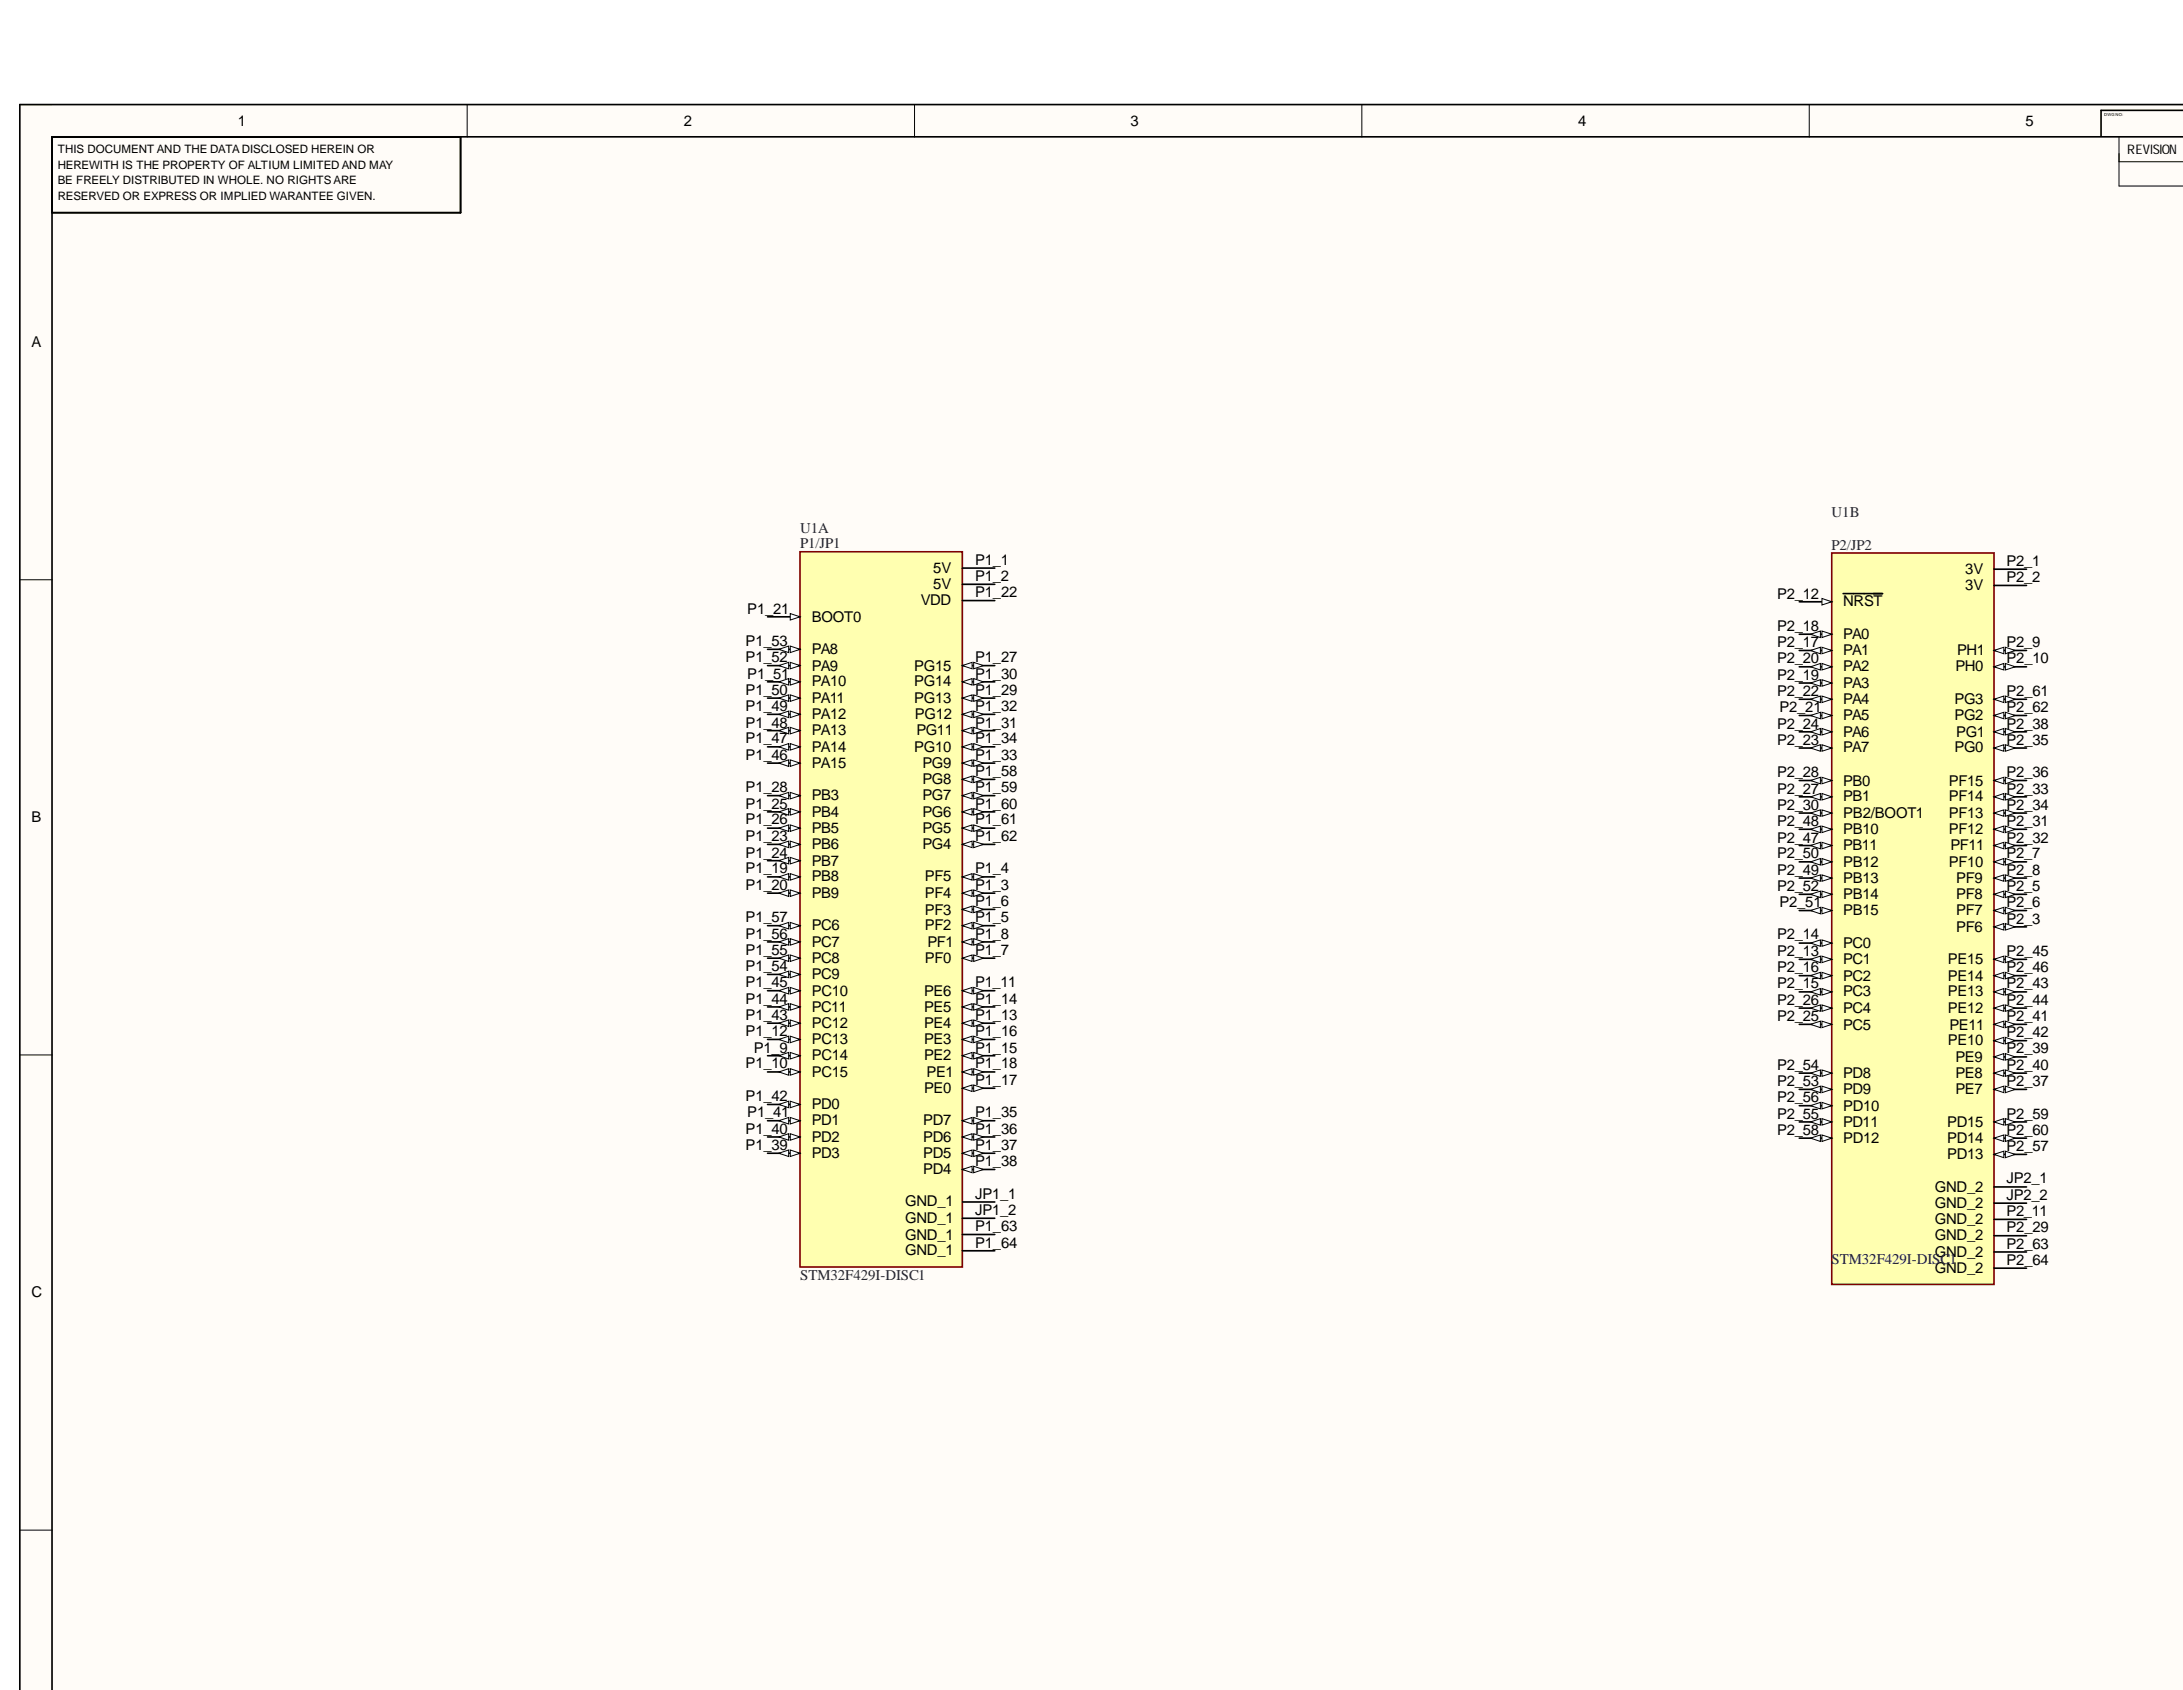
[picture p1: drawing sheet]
<svg xmlns="http://www.w3.org/2000/svg" width="223mm" height="173mm" viewBox="0 0 223 173" stroke-linecap="round" stroke-linejoin="round" font-family="sans-serif">
<defs><g id="words">
<g font-size="1.5">
<text x="24.3" y="12.9">1</text>
<text x="69.9" y="12.9">2</text>
<text x="115.6" y="12.9">3</text>
<text x="161.4" y="12.9">4</text>
<text x="207.2" y="12.9">5</text>
<text x="3.2" y="35.5">A</text>
<text x="95.5" y="58.6">5V</text>
<text x="99.8" y="57.8">P1_1</text>
<text x="99.8" y="59.5">P1_2</text>
<text x="201" y="58.7">3V</text>
<text x="205.3" y="57.9">P2_1</text>
<text x="205.3" y="59.5">P2_2</text>
<text x="76.4" y="62.8">P1_21</text>
<text x="83" y="63.6">BOOT0</text>
<text x="94.2" y="61.9">VDD</text>
<text x="95.5" y="60.2">5V</text>
<text x="99.8" y="61.1">P1_22</text>
<text x="181.8" y="61.2">P2_12</text>
<text x="181.8" y="64.5">P2_18</text>
<text x="188.5" y="62">NRST</text>
<text x="188.5" y="65.4">PA0</text>
<text x="201" y="60.4">3V</text>
<text x="76.3" y="66.1">P1_53</text>
<text x="76.3" y="67.7">P1_52</text>
<text x="76.3" y="71">P1_50</text>
<text x="76.4" y="69.4">P1_51</text>
<text x="83" y="66.9">PA8</text>
<text x="83" y="68.6">PA9</text>
<text x="83" y="70.2">PA10</text>
<text x="83" y="71.9">PA11</text>
<text x="93.5" y="68.6">PG15</text>
<text x="93.5" y="70.2">PG14</text>
<text x="93.5" y="71.9">PG13</text>
<text x="99.8" y="67.7">P1_27</text>
<text x="99.8" y="69.4">P1_30</text>
<text x="99.8" y="71">P1_29</text>
<text x="181.8" y="66.2">P2_17</text>
<text x="181.8" y="67.8">P2_20</text>
<text x="181.8" y="69.5">P2_19</text>
<text x="181.8" y="71.2">P2_22</text>
<text x="188.5" y="67">PA1</text>
<text x="188.5" y="68.7">PA2</text>
<text x="188.5" y="70.4">PA3</text>
<text x="188.5" y="72">PA4</text>
<text x="199.9" y="72">PG3</text>
<text x="200" y="68.7">PH0</text>
<text x="200.2" y="67">PH1</text>
<text x="205.3" y="66.2">P2_9</text>
<text x="205.3" y="67.8">P2_10</text>
<text x="205.3" y="71.2">P2_61</text>
<text x="76.3" y="72.7">P1_49</text>
<text x="76.3" y="74.4">P1_48</text>
<text x="76.3" y="76">P1_47</text>
<text x="76.3" y="77.7">P1_46</text>
<text x="83" y="73.6">PA12</text>
<text x="83" y="75.2">PA13</text>
<text x="83" y="76.9">PA14</text>
<text x="93.5" y="76.9">PG10</text>
<text x="93.6" y="73.6">PG12</text>
<text x="93.8" y="75.2">PG11</text>
<text x="99.8" y="72.7">P1_32</text>
<text x="99.8" y="74.4">P1_31</text>
<text x="99.8" y="76">P1_34</text>
<text x="99.8" y="77.7">P1_33</text>
<text x="181.8" y="74.5">P2_24</text>
<text x="181.8" y="76.2">P2_23</text>
<text x="182" y="72.8">P2_21</text>
<text x="188.5" y="73.7">PA5</text>
<text x="188.5" y="75.4">PA6</text>
<text x="188.5" y="77">PA7</text>
<text x="199.9" y="73.7">PG2</text>
<text x="199.9" y="77">PG0</text>
<text x="200.1" y="75.4">PG1</text>
<text x="205.3" y="72.8">P2_62</text>
<text x="205.3" y="74.5">P2_38</text>
<text x="205.3" y="76.2">P2_35</text>
<text x="76.3" y="81">P1_28</text>
<text x="76.3" y="82.7">P1_25</text>
<text x="83" y="78.6">PA15</text>
<text x="83" y="81.9">PB3</text>
<text x="83" y="83.6">PB4</text>
<text x="94.4" y="78.6">PG9</text>
<text x="94.4" y="80.2">PG8</text>
<text x="94.4" y="81.9">PG7</text>
<text x="94.4" y="83.6">PG6</text>
<text x="99.8" y="79.3">P1_58</text>
<text x="99.8" y="81">P1_59</text>
<text x="99.8" y="82.7">P1_60</text>
<text x="181.8" y="79.5">P2_28</text>
<text x="181.8" y="81.2">P2_27</text>
<text x="181.8" y="82.8">P2_30</text>
<text x="188.5" y="80.4">PB0</text>
<text x="188.5" y="82">PB1</text>
<text x="188.5" y="83.6">PB2/BOOT1</text>
<text x="199.4" y="80.4">PF15</text>
<text x="199.4" y="82">PF14</text>
<text x="199.4" y="83.6">PF13</text>
<text x="205.3" y="79.5">P2_36</text>
<text x="205.3" y="81.2">P2_33</text>
<text x="205.3" y="82.8">P2_34</text>
<text x="3.2" y="84.1">B</text>
<text x="76.3" y="84.3">P1_26</text>
<text x="76.3" y="86">P1_23</text>
<text x="76.3" y="87.7">P1_24</text>
<text x="76.3" y="89.3">P1_19</text>
<text x="83" y="85.2">PB5</text>
<text x="83" y="86.9">PB6</text>
<text x="83" y="88.6">PB7</text>
<text x="94.4" y="85.2">PG5</text>
<text x="94.4" y="86.9">PG4</text>
<text x="99.8" y="84.3">P1_61</text>
<text x="99.8" y="86">P1_62</text>
<text x="99.8" y="89.3">P1_4</text>
<text x="181.8" y="84.5">P2_48</text>
<text x="181.8" y="86.2">P2_47</text>
<text x="181.8" y="87.8">P2_50</text>
<text x="181.8" y="89.5">P2_49</text>
<text x="188.5" y="85.3">PB10</text>
<text x="188.5" y="86.9">PB11</text>
<text x="188.5" y="88.6">PB12</text>
<text x="199.4" y="85.3">PF12</text>
<text x="199.4" y="88.6">PF10</text>
<text x="199.5" y="86.9">PF11</text>
<text x="205.3" y="84.5">P2_31</text>
<text x="205.3" y="86.2">P2_32</text>
<text x="205.3" y="87.8">P2_7</text>
<text x="205.3" y="89.5">P2_8</text>
<text x="76.3" y="91">P1_20</text>
<text x="76.3" y="94.3">P1_57</text>
<text x="76.3" y="96">P1_56</text>
<text x="83" y="90.2">PB8</text>
<text x="83" y="91.9">PB9</text>
<text x="83" y="95.2">PC6</text>
<text x="94.6" y="90.2">PF5</text>
<text x="94.6" y="91.9">PF4</text>
<text x="94.6" y="93.5">PF3</text>
<text x="94.6" y="95.2">PF2</text>
<text x="99.8" y="91">P1_3</text>
<text x="99.8" y="92.7">P1_6</text>
<text x="99.8" y="94.3">P1_5</text>
<text x="99.8" y="96">P1_8</text>
<text x="181.8" y="91.1">P2_52</text>
<text x="182" y="92.8">P2_51</text>
<text x="188.5" y="90.3">PB13</text>
<text x="188.5" y="91.9">PB14</text>
<text x="188.5" y="93.6">PB15</text>
<text x="200.1" y="90.3">PF9</text>
<text x="200.1" y="91.9">PF8</text>
<text x="200.1" y="93.6">PF7</text>
<text x="200.1" y="95.3">PF6</text>
<text x="205.3" y="91.1">P2_5</text>
<text x="205.3" y="92.8">P2_6</text>
<text x="205.3" y="94.5">P2_3</text>
<text x="76.3" y="97.7">P1_55</text>
<text x="76.3" y="99.3">P1_54</text>
<text x="76.3" y="101">P1_45</text>
<text x="83" y="96.8">PC7</text>
<text x="83" y="98.5">PC8</text>
<text x="83" y="100.1">PC9</text>
<text x="83" y="101.8">PC10</text>
<text x="94.5" y="101.8">PE6</text>
<text x="94.6" y="98.5">PF0</text>
<text x="94.9" y="96.8">PF1</text>
<text x="99.8" y="97.7">P1_7</text>
<text x="99.8" y="101">P1_11</text>
<text x="181.8" y="96.1">P2_14</text>
<text x="181.8" y="97.8">P2_13</text>
<text x="181.8" y="99.5">P2_16</text>
<text x="181.8" y="101.1">P2_15</text>
<text x="188.5" y="96.9">PC0</text>
<text x="188.5" y="98.6">PC1</text>
<text x="188.5" y="100.3">PC2</text>
<text x="188.5" y="101.9">PC3</text>
<text x="199.3" y="98.6">PE15</text>
<text x="199.3" y="100.3">PE14</text>
<text x="199.3" y="101.9">PE13</text>
<text x="205.3" y="97.8">P2_45</text>
<text x="205.3" y="99.5">P2_46</text>
<text x="205.3" y="101.1">P2_43</text>
<text x="76.3" y="102.7">P1_44</text>
<text x="76.3" y="104.3">P1_43</text>
<text x="76.3" y="106">P1_12</text>
<text x="77.1" y="107.7">P1_9</text>
<text x="83" y="103.5">PC11</text>
<text x="83" y="105.1">PC12</text>
<text x="83" y="106.8">PC13</text>
<text x="94.5" y="103.5">PE5</text>
<text x="94.5" y="105.1">PE4</text>
<text x="94.5" y="106.8">PE3</text>
<text x="99.8" y="102.7">P1_14</text>
<text x="99.8" y="104.3">P1_13</text>
<text x="99.8" y="106">P1_16</text>
<text x="99.8" y="107.7">P1_15</text>
<text x="181.8" y="102.8">P2_26</text>
<text x="181.8" y="104.5">P2_25</text>
<text x="188.5" y="103.6">PC4</text>
<text x="188.5" y="105.3">PC5</text>
<text x="199.3" y="103.6">PE12</text>
<text x="199.3" y="106.9">PE10</text>
<text x="199.4" y="105.3">PE11</text>
<text x="205.3" y="102.8">P2_44</text>
<text x="205.3" y="104.5">P2_41</text>
<text x="205.3" y="106.1">P2_42</text>
<text x="205.3" y="107.8">P2_39</text>
<text x="76.3" y="109.3">P1_10</text>
<text x="76.3" y="112.7">P1_42</text>
<text x="83" y="108.4">PC14</text>
<text x="83" y="110.1">PC15</text>
<text x="83" y="113.4">PD0</text>
<text x="94.5" y="108.4">PE2</text>
<text x="94.5" y="111.8">PE0</text>
<text x="94.8" y="110.1">PE1</text>
<text x="99.8" y="109.3">P1_18</text>
<text x="99.8" y="111">P1_17</text>
<text x="181.8" y="109.4">P2_54</text>
<text x="181.8" y="111.1">P2_53</text>
<text x="181.8" y="112.7">P2_56</text>
<text x="188.5" y="110.3">PD8</text>
<text x="188.5" y="111.9">PD9</text>
<text x="188.5" y="113.6">PD10</text>
<text x="200" y="108.6">PE9</text>
<text x="200" y="110.3">PE8</text>
<text x="200" y="111.9">PE7</text>
<text x="205.3" y="109.4">P2_40</text>
<text x="205.3" y="111.1">P2_37</text>
<text x="76.3" y="116">P1_40</text>
<text x="76.3" y="117.7">P1_39</text>
<text x="76.4" y="114.3">P1_41</text>
<text x="83" y="115.1">PD1</text>
<text x="83" y="116.8">PD2</text>
<text x="83" y="118.4">PD3</text>
<text x="94.4" y="115.1">PD7</text>
<text x="94.4" y="116.8">PD6</text>
<text x="94.4" y="118.4">PD5</text>
<text x="99.8" y="114.3">P1_35</text>
<text x="99.8" y="116">P1_36</text>
<text x="99.8" y="117.7">P1_37</text>
<text x="99.8" y="119.3">P1_38</text>
<text x="181.8" y="114.4">P2_55</text>
<text x="181.8" y="116">P2_58</text>
<text x="188.5" y="115.3">PD11</text>
<text x="188.5" y="116.9">PD12</text>
<text x="199.2" y="115.3">PD15</text>
<text x="199.2" y="116.9">PD14</text>
<text x="199.2" y="118.6">PD13</text>
<text x="205.3" y="114.4">P2_59</text>
<text x="205.3" y="116">P2_60</text>
<text x="205.3" y="117.7">P2_57</text>
<text x="92.6" y="123.4">GND_1</text>
<text x="92.6" y="125.1">GND_1</text>
<text x="94.4" y="120.1">PD4</text>
<text x="99.8" y="122.6">JP1_1</text>
<text x="99.8" y="124.3">JP1_2</text>
<text x="99.8" y="125.9">P1_63</text>
<text x="197.9" y="121.9">GND_2</text>
<text x="197.9" y="123.6">GND_2</text>
<text x="197.9" y="125.2">GND_2</text>
<text x="205.3" y="121">JP2_1</text>
<text x="205.3" y="122.7">JP2_2</text>
<text x="205.3" y="124.4">P2_11</text>
<text x="92.6" y="126.8">GND_1</text>
<text x="92.6" y="128.4">GND_1</text>
<text x="99.8" y="127.6">P1_64</text>
<text x="197.9" y="126.9">GND_2</text>
<text x="197.9" y="128.6">GND_2</text>
<text x="197.9" y="130.2">GND_2</text>
<text x="205.3" y="126">P2_29</text>
<text x="205.3" y="127.7">P2_63</text>
<text x="205.3" y="129.4">P2_64</text>
<text x="3.2" y="132.7">C</text>
</g>
<g font-size="1.5" fill="#000080">
<text x="187.4" y="52.9">U1B</text>
<text x="81.9" y="56.1">P1/JP1</text>
<text x="81.9" y="54.5">U1A</text>
<text x="187.4" y="56.2">P2/JP2</text>
<text x="81.9" y="130.9">STM32F429I-DISC1</text>
<text x="187.4" y="129.3">STM32F429I-DISC1</text>
</g>
<text font-size="1.4" x="217.6" y="15.7">REVISION</text>
<g font-size="1.2">
<text x="5.9" y="15.6">THIS DOCUMENT AND THE DATA DISCLOSED HEREIN OR</text>
<text x="5.9" y="17.3">HEREWITH IS THE PROPERTY OF ALTIUM LIMITED AND MAY</text>
<text x="5.9" y="18.9">BE FREELY DISTRIBUTED IN WHOLE. NO RIGHTS ARE</text>
<text x="5.9" y="20.5">RESERVED OR EXPRESS OR IMPLIED WARANTEE GIVEN.</text>
</g>
<text font-size=".4" x="215.2" y="11.8">DWG NO:</text>
</g></defs>
<g fill="#fffcf8">
<path d="M2 10.7h221.4v162.2h-221.4z" fill-rule="evenodd"/>
<path d="M5.4 14h218v158.9h-218z" fill-rule="evenodd"/>
</g>
<path d="M2 10.7h3.3M47.8 10.7v3.3M93.6 10.7v3.3M139.3 10.7v3.3M185.1 10.7v3.3M216.8 14v5h6.6M216.8 16.5h6.6M2 59.3h3.3M2 107.9h3.3M2 156.5h3.3" fill="none" stroke="#000" stroke-width=".1"/>
<path d="M5.3 14h41.8v7.8h-41.8zM223.4 14h-218.1v158.9M223.4 11.3h-8.5v2.6M223.4 10.7h-221.4v162.2" fill="none" stroke="#000" stroke-width=".17"/>
<path d="M81.8 56.4h16.6v73.2h-16.6z" fill-rule="evenodd" fill="#ffffb0"/>
<path d="M81.8 56.4h16.6v73.2h-16.6z" fill="none" stroke="#800000" stroke-width=".17"/>
<path d="M78.5 63.1h3.3" fill="none" stroke="#000" stroke-width=".17"/>
<path d="M80.8 62.8l1 .3-1 .3z" fill="#f8fcff"/>
<path d="M80.8 62.8l1 .3-1 .3z" fill="none" stroke="#000" stroke-width=".1"/>
<path d="M78.5 66.4h3.3" fill="none" stroke="#000" stroke-width=".17"/>
<path d="M80.8 66.1l1 .3-1 .3z" fill="#f8fcff"/>
<path d="M80.8 66.1l1 .3-1 .3z" fill="none" stroke="#000" stroke-width=".1"/>
<path d="M79.7 66.4l1-.3v.6z" fill="#f8fcff"/>
<path d="M79.7 66.4l1-.3v.6z" fill="none" stroke="#000" stroke-width=".1"/>
<path d="M78.5 68.1h3.3" fill="none" stroke="#000" stroke-width=".17"/>
<path d="M80.8 67.7l1 .4-1 .3z" fill="#f8fcff"/>
<path d="M80.8 67.7l1 .4-1 .3z" fill="none" stroke="#000" stroke-width=".1"/>
<path d="M79.7 68.1l1-.4v.7z" fill="#f8fcff"/>
<path d="M79.7 68.1l1-.4v.7z" fill="none" stroke="#000" stroke-width=".1"/>
<path d="M78.5 69.7h3.3" fill="none" stroke="#000" stroke-width=".17"/>
<path d="M80.8 69.4l1 .3-1 .4z" fill="#f8fcff"/>
<path d="M80.8 69.4l1 .3-1 .4z" fill="none" stroke="#000" stroke-width=".1"/>
<path d="M79.7 69.7l1-.3v.7z" fill="#f8fcff"/>
<path d="M79.7 69.7l1-.3v.7z" fill="none" stroke="#000" stroke-width=".1"/>
<path d="M78.5 71.4h3.3" fill="none" stroke="#000" stroke-width=".17"/>
<path d="M80.8 71.1l1 .3-1 .3z" fill="#f8fcff"/>
<path d="M80.8 71.1l1 .3-1 .3z" fill="none" stroke="#000" stroke-width=".1"/>
<path d="M79.7 71.4l1-.3v.6z" fill="#f8fcff"/>
<path d="M79.7 71.4l1-.3v.6z" fill="none" stroke="#000" stroke-width=".1"/>
<path d="M78.5 73.1h3.3" fill="none" stroke="#000" stroke-width=".17"/>
<path d="M80.8 72.7l1 .4-1 .3z" fill="#f8fcff"/>
<path d="M80.8 72.7l1 .4-1 .3z" fill="none" stroke="#000" stroke-width=".1"/>
<path d="M79.7 73.1l1-.4v.7z" fill="#f8fcff"/>
<path d="M79.7 73.1l1-.4v.7z" fill="none" stroke="#000" stroke-width=".1"/>
<path d="M78.5 74.7h3.3" fill="none" stroke="#000" stroke-width=".17"/>
<path d="M80.8 74.4l1 .3-1 .4z" fill="#f8fcff"/>
<path d="M80.8 74.4l1 .3-1 .4z" fill="none" stroke="#000" stroke-width=".1"/>
<path d="M79.7 74.7l1-.3v.7z" fill="#f8fcff"/>
<path d="M79.7 74.7l1-.3v.7z" fill="none" stroke="#000" stroke-width=".1"/>
<path d="M78.5 76.4h3.3" fill="none" stroke="#000" stroke-width=".17"/>
<path d="M80.8 76.1l1 .3-1 .3z" fill="#f8fcff"/>
<path d="M80.8 76.1l1 .3-1 .3z" fill="none" stroke="#000" stroke-width=".1"/>
<path d="M79.7 76.4l1-.3v.6z" fill="#f8fcff"/>
<path d="M79.7 76.4l1-.3v.6z" fill="none" stroke="#000" stroke-width=".1"/>
<path d="M78.5 78.1h3.3" fill="none" stroke="#000" stroke-width=".17"/>
<path d="M80.8 77.7l1 .4-1 .3z" fill="#f8fcff"/>
<path d="M80.8 77.7l1 .4-1 .3z" fill="none" stroke="#000" stroke-width=".1"/>
<path d="M79.7 78.1l1-.4v.7z" fill="#f8fcff"/>
<path d="M79.7 78.1l1-.4v.7z" fill="none" stroke="#000" stroke-width=".1"/>
<path d="M78.5 81.4h3.3" fill="none" stroke="#000" stroke-width=".17"/>
<path d="M80.8 81l1 .4-1 .3z" fill="#f8fcff"/>
<path d="M80.8 81l1 .4-1 .3z" fill="none" stroke="#000" stroke-width=".1"/>
<path d="M79.7 81.4l1-.4v.7z" fill="#f8fcff"/>
<path d="M79.7 81.4l1-.4v.7z" fill="none" stroke="#000" stroke-width=".1"/>
<path d="M78.5 83h3.3" fill="none" stroke="#000" stroke-width=".17"/>
<path d="M80.8 82.7l1 .3-1 .4z" fill="#f8fcff"/>
<path d="M80.8 82.7l1 .3-1 .4z" fill="none" stroke="#000" stroke-width=".1"/>
<path d="M79.7 83l1-.3v.7z" fill="#f8fcff"/>
<path d="M79.7 83l1-.3v.7z" fill="none" stroke="#000" stroke-width=".1"/>
<path d="M78.5 84.7h3.3" fill="none" stroke="#000" stroke-width=".17"/>
<path d="M80.8 84.4l1 .3-1 .3z" fill="#f8fcff"/>
<path d="M80.8 84.4l1 .3-1 .3z" fill="none" stroke="#000" stroke-width=".1"/>
<path d="M79.7 84.7l1-.3v.6z" fill="#f8fcff"/>
<path d="M79.7 84.7l1-.3v.6z" fill="none" stroke="#000" stroke-width=".1"/>
<path d="M78.5 86.4h3.3" fill="none" stroke="#000" stroke-width=".17"/>
<path d="M80.8 86l1 .4-1 .3z" fill="#f8fcff"/>
<path d="M80.8 86l1 .4-1 .3z" fill="none" stroke="#000" stroke-width=".1"/>
<path d="M79.7 86.4l1-.4v.7z" fill="#f8fcff"/>
<path d="M79.7 86.4l1-.4v.7z" fill="none" stroke="#000" stroke-width=".1"/>
<path d="M78.5 88h3.3" fill="none" stroke="#000" stroke-width=".17"/>
<path d="M80.8 87.7l1 .3-1 .4z" fill="#f8fcff"/>
<path d="M80.8 87.7l1 .3-1 .4z" fill="none" stroke="#000" stroke-width=".1"/>
<path d="M79.7 88l1-.3v.7z" fill="#f8fcff"/>
<path d="M79.7 88l1-.3v.7z" fill="none" stroke="#000" stroke-width=".1"/>
<path d="M78.5 89.7h3.3" fill="none" stroke="#000" stroke-width=".17"/>
<path d="M80.8 89.4l1 .3-1 .3z" fill="#f8fcff"/>
<path d="M80.8 89.4l1 .3-1 .3z" fill="none" stroke="#000" stroke-width=".1"/>
<path d="M79.7 89.7l1-.3v.6z" fill="#f8fcff"/>
<path d="M79.7 89.7l1-.3v.6z" fill="none" stroke="#000" stroke-width=".1"/>
<path d="M78.5 91.4h3.3" fill="none" stroke="#000" stroke-width=".17"/>
<path d="M80.8 91l1 .4-1 .3z" fill="#f8fcff"/>
<path d="M80.8 91l1 .4-1 .3z" fill="none" stroke="#000" stroke-width=".1"/>
<path d="M79.7 91.4l1-.4v.7z" fill="#f8fcff"/>
<path d="M79.7 91.4l1-.4v.7z" fill="none" stroke="#000" stroke-width=".1"/>
<path d="M78.5 94.7h3.3" fill="none" stroke="#000" stroke-width=".17"/>
<path d="M80.8 94.3l1 .4-1 .3z" fill="#f8fcff"/>
<path d="M80.8 94.3l1 .4-1 .3z" fill="none" stroke="#000" stroke-width=".1"/>
<path d="M79.7 94.7l1-.4v.7z" fill="#f8fcff"/>
<path d="M79.7 94.7l1-.4v.7z" fill="none" stroke="#000" stroke-width=".1"/>
<path d="M78.5 96.3h3.3" fill="none" stroke="#000" stroke-width=".17"/>
<path d="M80.8 96l1 .3-1 .4z" fill="#f8fcff"/>
<path d="M80.8 96l1 .3-1 .4z" fill="none" stroke="#000" stroke-width=".1"/>
<path d="M79.7 96.3l1-.3v.7z" fill="#f8fcff"/>
<path d="M79.7 96.3l1-.3v.7z" fill="none" stroke="#000" stroke-width=".1"/>
<path d="M78.5 98h3.3" fill="none" stroke="#000" stroke-width=".17"/>
<path d="M80.8 97.7l1 .3-1 .3z" fill="#f8fcff"/>
<path d="M80.8 97.7l1 .3-1 .3z" fill="none" stroke="#000" stroke-width=".1"/>
<path d="M79.7 98l1-.3v.6z" fill="#f8fcff"/>
<path d="M79.7 98l1-.3v.6z" fill="none" stroke="#000" stroke-width=".1"/>
<path d="M78.5 99.7h3.3" fill="none" stroke="#000" stroke-width=".17"/>
<path d="M80.8 99.3l1 .4-1 .3z" fill="#f8fcff"/>
<path d="M80.8 99.3l1 .4-1 .3z" fill="none" stroke="#000" stroke-width=".1"/>
<path d="M79.7 99.7l1-.4v.7z" fill="#f8fcff"/>
<path d="M79.7 99.7l1-.4v.7z" fill="none" stroke="#000" stroke-width=".1"/>
<path d="M78.5 101.3h3.3" fill="none" stroke="#000" stroke-width=".17"/>
<path d="M80.8 101l1 .3-1 .4z" fill="#f8fcff"/>
<path d="M80.8 101l1 .3-1 .4z" fill="none" stroke="#000" stroke-width=".1"/>
<path d="M79.7 101.3l1-.3v.7z" fill="#f8fcff"/>
<path d="M79.7 101.3l1-.3v.7z" fill="none" stroke="#000" stroke-width=".1"/>
<path d="M78.5 103h3.3" fill="none" stroke="#000" stroke-width=".17"/>
<path d="M80.8 102.7l1 .3-1 .3z" fill="#f8fcff"/>
<path d="M80.8 102.7l1 .3-1 .3z" fill="none" stroke="#000" stroke-width=".1"/>
<path d="M79.7 103l1-.3v.6z" fill="#f8fcff"/>
<path d="M79.7 103l1-.3v.6z" fill="none" stroke="#000" stroke-width=".1"/>
<path d="M78.5 104.7h3.3" fill="none" stroke="#000" stroke-width=".17"/>
<path d="M80.8 104.3l1 .4-1 .3z" fill="#f8fcff"/>
<path d="M80.8 104.3l1 .4-1 .3z" fill="none" stroke="#000" stroke-width=".1"/>
<path d="M79.7 104.7l1-.4v.7z" fill="#f8fcff"/>
<path d="M79.7 104.7l1-.4v.7z" fill="none" stroke="#000" stroke-width=".1"/>
<path d="M78.5 106.3h3.3" fill="none" stroke="#000" stroke-width=".17"/>
<path d="M80.8 106l1 .3-1 .4z" fill="#f8fcff"/>
<path d="M80.8 106l1 .3-1 .4z" fill="none" stroke="#000" stroke-width=".1"/>
<path d="M79.7 106.3l1-.3v.7z" fill="#f8fcff"/>
<path d="M79.7 106.3l1-.3v.7z" fill="none" stroke="#000" stroke-width=".1"/>
<path d="M78.5 108h3.3" fill="none" stroke="#000" stroke-width=".17"/>
<path d="M80.8 107.7l1 .3-1 .3z" fill="#f8fcff"/>
<path d="M80.8 107.7l1 .3-1 .3z" fill="none" stroke="#000" stroke-width=".1"/>
<path d="M79.7 108l1-.3v.6z" fill="#f8fcff"/>
<path d="M79.7 108l1-.3v.6z" fill="none" stroke="#000" stroke-width=".1"/>
<path d="M78.5 109.6h3.3" fill="none" stroke="#000" stroke-width=".17"/>
<path d="M80.8 109.3l1 .3-1 .4z" fill="#f8fcff"/>
<path d="M80.8 109.3l1 .3-1 .4z" fill="none" stroke="#000" stroke-width=".1"/>
<path d="M79.7 109.6l1-.3v.7z" fill="#f8fcff"/>
<path d="M79.7 109.6l1-.3v.7z" fill="none" stroke="#000" stroke-width=".1"/>
<path d="M78.5 113h3.3" fill="none" stroke="#000" stroke-width=".17"/>
<path d="M80.8 112.6l1 .4-1 .3z" fill="#f8fcff"/>
<path d="M80.8 112.6l1 .4-1 .3z" fill="none" stroke="#000" stroke-width=".1"/>
<path d="M79.7 113l1-.4v.7z" fill="#f8fcff"/>
<path d="M79.7 113l1-.4v.7z" fill="none" stroke="#000" stroke-width=".1"/>
<path d="M78.5 114.6h3.3" fill="none" stroke="#000" stroke-width=".17"/>
<path d="M80.8 114.3l1 .3-1 .4z" fill="#f8fcff"/>
<path d="M80.8 114.3l1 .3-1 .4z" fill="none" stroke="#000" stroke-width=".1"/>
<path d="M79.7 114.6l1-.3v.7z" fill="#f8fcff"/>
<path d="M79.7 114.6l1-.3v.7z" fill="none" stroke="#000" stroke-width=".1"/>
<path d="M78.5 116.3h3.3" fill="none" stroke="#000" stroke-width=".17"/>
<path d="M80.8 116l1 .3-1 .3z" fill="#f8fcff"/>
<path d="M80.8 116l1 .3-1 .3z" fill="none" stroke="#000" stroke-width=".1"/>
<path d="M79.7 116.3l1-.3v.6z" fill="#f8fcff"/>
<path d="M79.7 116.3l1-.3v.6z" fill="none" stroke="#000" stroke-width=".1"/>
<path d="M78.5 118h3.3" fill="none" stroke="#000" stroke-width=".17"/>
<path d="M80.8 117.6l1 .4-1 .3z" fill="#f8fcff"/>
<path d="M80.8 117.6l1 .4-1 .3z" fill="none" stroke="#000" stroke-width=".1"/>
<path d="M79.7 118l1-.4v.7z" fill="#f8fcff"/>
<path d="M79.7 118l1-.4v.7z" fill="none" stroke="#000" stroke-width=".1"/>
<path d="M98.4 58.1h3.4M98.4 59.8h3.4M98.4 61.4h3.4M98.4 68.1h3.4" fill="none" stroke="#000" stroke-width=".17"/>
<path d="M98.4 68.1l1-.4v.7z" fill="#f8fcff"/>
<path d="M98.4 68.1l1-.4v.7z" fill="none" stroke="#000" stroke-width=".1"/>
<path d="M99.6 67.7l1 .4-1 .3z" fill="#f8fcff"/>
<path d="M99.6 67.7l1 .4-1 .3z" fill="none" stroke="#000" stroke-width=".1"/>
<path d="M98.4 69.7h3.4" fill="none" stroke="#000" stroke-width=".17"/>
<path d="M98.4 69.7l1-.3v.7z" fill="#f8fcff"/>
<path d="M98.4 69.7l1-.3v.7z" fill="none" stroke="#000" stroke-width=".1"/>
<path d="M99.6 69.4l1 .3-1 .4z" fill="#f8fcff"/>
<path d="M99.6 69.4l1 .3-1 .4z" fill="none" stroke="#000" stroke-width=".1"/>
<path d="M98.4 71.4h3.4" fill="none" stroke="#000" stroke-width=".17"/>
<path d="M98.4 71.4l1-.3v.6z" fill="#f8fcff"/>
<path d="M98.4 71.4l1-.3v.6z" fill="none" stroke="#000" stroke-width=".1"/>
<path d="M99.6 71.1l1 .3-1 .3z" fill="#f8fcff"/>
<path d="M99.6 71.1l1 .3-1 .3z" fill="none" stroke="#000" stroke-width=".1"/>
<path d="M98.4 73.1h3.4" fill="none" stroke="#000" stroke-width=".17"/>
<path d="M98.4 73.1l1-.4v.7z" fill="#f8fcff"/>
<path d="M98.4 73.1l1-.4v.7z" fill="none" stroke="#000" stroke-width=".1"/>
<path d="M99.6 72.7l1 .4-1 .3z" fill="#f8fcff"/>
<path d="M99.6 72.7l1 .4-1 .3z" fill="none" stroke="#000" stroke-width=".1"/>
<path d="M98.4 74.7h3.4" fill="none" stroke="#000" stroke-width=".17"/>
<path d="M98.4 74.7l1-.3v.7z" fill="#f8fcff"/>
<path d="M98.4 74.7l1-.3v.7z" fill="none" stroke="#000" stroke-width=".1"/>
<path d="M99.6 74.4l1 .3-1 .4z" fill="#f8fcff"/>
<path d="M99.6 74.4l1 .3-1 .4z" fill="none" stroke="#000" stroke-width=".1"/>
<path d="M98.4 76.4h3.4" fill="none" stroke="#000" stroke-width=".17"/>
<path d="M98.4 76.4l1-.3v.6z" fill="#f8fcff"/>
<path d="M98.4 76.4l1-.3v.6z" fill="none" stroke="#000" stroke-width=".1"/>
<path d="M99.6 76.1l1 .3-1 .3z" fill="#f8fcff"/>
<path d="M99.6 76.1l1 .3-1 .3z" fill="none" stroke="#000" stroke-width=".1"/>
<path d="M98.4 78.1h3.4" fill="none" stroke="#000" stroke-width=".17"/>
<path d="M98.4 78.1l1-.4v.7z" fill="#f8fcff"/>
<path d="M98.4 78.1l1-.4v.7z" fill="none" stroke="#000" stroke-width=".1"/>
<path d="M99.6 77.7l1 .4-1 .3z" fill="#f8fcff"/>
<path d="M99.6 77.7l1 .4-1 .3z" fill="none" stroke="#000" stroke-width=".1"/>
<path d="M98.4 79.7h3.4" fill="none" stroke="#000" stroke-width=".17"/>
<path d="M98.4 79.7l1-.3v.6z" fill="#f8fcff"/>
<path d="M98.4 79.7l1-.3v.6z" fill="none" stroke="#000" stroke-width=".1"/>
<path d="M99.6 79.4l1 .3-1 .3z" fill="#f8fcff"/>
<path d="M99.6 79.4l1 .3-1 .3z" fill="none" stroke="#000" stroke-width=".1"/>
<path d="M98.4 81.4h3.4" fill="none" stroke="#000" stroke-width=".17"/>
<path d="M98.4 81.4l1-.4v.7z" fill="#f8fcff"/>
<path d="M98.4 81.4l1-.4v.7z" fill="none" stroke="#000" stroke-width=".1"/>
<path d="M99.6 81l1 .4-1 .3z" fill="#f8fcff"/>
<path d="M99.6 81l1 .4-1 .3z" fill="none" stroke="#000" stroke-width=".1"/>
<path d="M98.4 83h3.4" fill="none" stroke="#000" stroke-width=".17"/>
<path d="M98.4 83l1-.3v.7z" fill="#f8fcff"/>
<path d="M98.4 83l1-.3v.7z" fill="none" stroke="#000" stroke-width=".1"/>
<path d="M99.6 82.7l1 .3-1 .4z" fill="#f8fcff"/>
<path d="M99.6 82.7l1 .3-1 .4z" fill="none" stroke="#000" stroke-width=".1"/>
<path d="M98.4 84.7h3.4" fill="none" stroke="#000" stroke-width=".17"/>
<path d="M98.4 84.7l1-.3v.6z" fill="#f8fcff"/>
<path d="M98.4 84.7l1-.3v.6z" fill="none" stroke="#000" stroke-width=".1"/>
<path d="M99.6 84.4l1 .3-1 .3z" fill="#f8fcff"/>
<path d="M99.6 84.4l1 .3-1 .3z" fill="none" stroke="#000" stroke-width=".1"/>
<path d="M98.4 86.4h3.4" fill="none" stroke="#000" stroke-width=".17"/>
<path d="M98.4 86.4l1-.4v.7z" fill="#f8fcff"/>
<path d="M98.4 86.4l1-.4v.7z" fill="none" stroke="#000" stroke-width=".1"/>
<path d="M99.6 86l1 .4-1 .3z" fill="#f8fcff"/>
<path d="M99.6 86l1 .4-1 .3z" fill="none" stroke="#000" stroke-width=".1"/>
<path d="M98.4 89.7h3.4" fill="none" stroke="#000" stroke-width=".17"/>
<path d="M98.4 89.7l1-.3v.6z" fill="#f8fcff"/>
<path d="M98.4 89.7l1-.3v.6z" fill="none" stroke="#000" stroke-width=".1"/>
<path d="M99.6 89.4l1 .3-1 .3z" fill="#f8fcff"/>
<path d="M99.6 89.4l1 .3-1 .3z" fill="none" stroke="#000" stroke-width=".1"/>
<path d="M98.4 91.4h3.4" fill="none" stroke="#000" stroke-width=".17"/>
<path d="M98.4 91.4l1-.4v.7z" fill="#f8fcff"/>
<path d="M98.4 91.4l1-.4v.7z" fill="none" stroke="#000" stroke-width=".1"/>
<path d="M99.6 91l1 .4-1 .3z" fill="#f8fcff"/>
<path d="M99.6 91l1 .4-1 .3z" fill="none" stroke="#000" stroke-width=".1"/>
<path d="M98.4 93h3.4" fill="none" stroke="#000" stroke-width=".17"/>
<path d="M98.4 93l1-.3v.7z" fill="#f8fcff"/>
<path d="M98.4 93l1-.3v.7z" fill="none" stroke="#000" stroke-width=".1"/>
<path d="M99.6 92.7l1 .3-1 .4z" fill="#f8fcff"/>
<path d="M99.6 92.7l1 .3-1 .4z" fill="none" stroke="#000" stroke-width=".1"/>
<path d="M98.4 94.7h3.4" fill="none" stroke="#000" stroke-width=".17"/>
<path d="M98.4 94.7l1-.4v.7z" fill="#f8fcff"/>
<path d="M98.4 94.7l1-.4v.7z" fill="none" stroke="#000" stroke-width=".1"/>
<path d="M99.6 94.3l1 .4-1 .3z" fill="#f8fcff"/>
<path d="M99.6 94.3l1 .4-1 .3z" fill="none" stroke="#000" stroke-width=".1"/>
<path d="M98.4 96.3h3.4" fill="none" stroke="#000" stroke-width=".17"/>
<path d="M98.4 96.3l1-.3v.7z" fill="#f8fcff"/>
<path d="M98.4 96.3l1-.3v.7z" fill="none" stroke="#000" stroke-width=".1"/>
<path d="M99.6 96l1 .3-1 .4z" fill="#f8fcff"/>
<path d="M99.6 96l1 .3-1 .4z" fill="none" stroke="#000" stroke-width=".1"/>
<path d="M98.4 98h3.4" fill="none" stroke="#000" stroke-width=".17"/>
<path d="M98.4 98l1-.3v.6z" fill="#f8fcff"/>
<path d="M98.4 98l1-.3v.6z" fill="none" stroke="#000" stroke-width=".1"/>
<path d="M99.6 97.7l1 .3-1 .3z" fill="#f8fcff"/>
<path d="M99.6 97.7l1 .3-1 .3z" fill="none" stroke="#000" stroke-width=".1"/>
<path d="M98.4 101.3h3.4" fill="none" stroke="#000" stroke-width=".17"/>
<path d="M98.4 101.3l1-.3v.7z" fill="#f8fcff"/>
<path d="M98.4 101.3l1-.3v.7z" fill="none" stroke="#000" stroke-width=".1"/>
<path d="M99.6 101l1 .3-1 .4z" fill="#f8fcff"/>
<path d="M99.6 101l1 .3-1 .4z" fill="none" stroke="#000" stroke-width=".1"/>
<path d="M98.4 103h3.4" fill="none" stroke="#000" stroke-width=".17"/>
<path d="M98.4 103l1-.3v.6z" fill="#f8fcff"/>
<path d="M98.4 103l1-.3v.6z" fill="none" stroke="#000" stroke-width=".1"/>
<path d="M99.6 102.7l1 .3-1 .3z" fill="#f8fcff"/>
<path d="M99.6 102.7l1 .3-1 .3z" fill="none" stroke="#000" stroke-width=".1"/>
<path d="M98.4 104.7h3.4" fill="none" stroke="#000" stroke-width=".17"/>
<path d="M98.4 104.7l1-.4v.7z" fill="#f8fcff"/>
<path d="M98.4 104.7l1-.4v.7z" fill="none" stroke="#000" stroke-width=".1"/>
<path d="M99.6 104.3l1 .4-1 .3z" fill="#f8fcff"/>
<path d="M99.6 104.3l1 .4-1 .3z" fill="none" stroke="#000" stroke-width=".1"/>
<path d="M98.4 106.3h3.4" fill="none" stroke="#000" stroke-width=".17"/>
<path d="M98.4 106.3l1-.3v.7z" fill="#f8fcff"/>
<path d="M98.4 106.3l1-.3v.7z" fill="none" stroke="#000" stroke-width=".1"/>
<path d="M99.6 106l1 .3-1 .4z" fill="#f8fcff"/>
<path d="M99.6 106l1 .3-1 .4z" fill="none" stroke="#000" stroke-width=".1"/>
<path d="M98.4 108h3.4" fill="none" stroke="#000" stroke-width=".17"/>
<path d="M98.4 108l1-.3v.6z" fill="#f8fcff"/>
<path d="M98.4 108l1-.3v.6z" fill="none" stroke="#000" stroke-width=".1"/>
<path d="M99.6 107.7l1 .3-1 .3z" fill="#f8fcff"/>
<path d="M99.6 107.7l1 .3-1 .3z" fill="none" stroke="#000" stroke-width=".1"/>
<path d="M98.4 109.6h3.4" fill="none" stroke="#000" stroke-width=".17"/>
<path d="M98.4 109.6l1-.3v.7z" fill="#f8fcff"/>
<path d="M98.4 109.6l1-.3v.7z" fill="none" stroke="#000" stroke-width=".1"/>
<path d="M99.6 109.3l1 .3-1 .4z" fill="#f8fcff"/>
<path d="M99.6 109.3l1 .3-1 .4z" fill="none" stroke="#000" stroke-width=".1"/>
<path d="M98.4 111.3h3.4" fill="none" stroke="#000" stroke-width=".17"/>
<path d="M98.4 111.3l1-.3v.6z" fill="#f8fcff"/>
<path d="M98.4 111.3l1-.3v.6z" fill="none" stroke="#000" stroke-width=".1"/>
<path d="M99.6 111l1 .3-1 .3z" fill="#f8fcff"/>
<path d="M99.6 111l1 .3-1 .3z" fill="none" stroke="#000" stroke-width=".1"/>
<path d="M98.4 114.6h3.4" fill="none" stroke="#000" stroke-width=".17"/>
<path d="M98.4 114.6l1-.3v.7z" fill="#f8fcff"/>
<path d="M98.4 114.6l1-.3v.7z" fill="none" stroke="#000" stroke-width=".1"/>
<path d="M99.6 114.3l1 .3-1 .4z" fill="#f8fcff"/>
<path d="M99.6 114.3l1 .3-1 .4z" fill="none" stroke="#000" stroke-width=".1"/>
<path d="M98.4 116.3h3.4" fill="none" stroke="#000" stroke-width=".17"/>
<path d="M98.4 116.3l1-.3v.6z" fill="#f8fcff"/>
<path d="M98.4 116.3l1-.3v.6z" fill="none" stroke="#000" stroke-width=".1"/>
<path d="M99.6 116l1 .3-1 .3z" fill="#f8fcff"/>
<path d="M99.6 116l1 .3-1 .3z" fill="none" stroke="#000" stroke-width=".1"/>
<path d="M98.4 118h3.4" fill="none" stroke="#000" stroke-width=".17"/>
<path d="M98.4 118l1-.4v.7z" fill="#f8fcff"/>
<path d="M98.4 118l1-.4v.7z" fill="none" stroke="#000" stroke-width=".1"/>
<path d="M99.6 117.6l1 .4-1 .3z" fill="#f8fcff"/>
<path d="M99.6 117.6l1 .4-1 .3z" fill="none" stroke="#000" stroke-width=".1"/>
<path d="M98.4 119.6h3.4" fill="none" stroke="#000" stroke-width=".17"/>
<path d="M98.4 119.6l1-.3v.7z" fill="#f8fcff"/>
<path d="M98.4 119.6l1-.3v.7z" fill="none" stroke="#000" stroke-width=".1"/>
<path d="M99.6 119.3l1 .3-1 .4z" fill="#f8fcff"/>
<path d="M99.6 119.3l1 .3-1 .4z" fill="none" stroke="#000" stroke-width=".1"/>
<path d="M98.4 122.9h3.4M98.4 124.6h3.4M98.4 126.3h3.4M98.4 127.9h3.4" fill="none" stroke="#000" stroke-width=".17"/>
<path d="M187.4 56.6h16.6v74.8h-16.6z" fill-rule="evenodd" fill="#ffffb0"/>
<path d="M187.4 56.6h16.6v74.8h-16.6z" fill="none" stroke="#800000" stroke-width=".17"/>
<path d="M184.1 61.6h3.3" fill="none" stroke="#000" stroke-width=".17"/>
<path d="M186.4 61.2l1 .4-1 .3z" fill="#f8fcff"/>
<path d="M186.4 61.2l1 .4-1 .3z" fill="none" stroke="#000" stroke-width=".1"/>
<path d="M184.1 64.9h3.3M188.5 60.7h4.1" fill="none" stroke="#000" stroke-width=".17"/>
<path d="M186.4 64.5l1 .4-1 .3z" fill="#f8fcff"/>
<path d="M186.4 64.5l1 .4-1 .3z" fill="none" stroke="#000" stroke-width=".1"/>
<path d="M185.2 64.9l1-.4v.7z" fill="#f8fcff"/>
<path d="M185.2 64.9l1-.4v.7z" fill="none" stroke="#000" stroke-width=".1"/>
<path d="M184.1 66.5h3.3" fill="none" stroke="#000" stroke-width=".17"/>
<path d="M186.4 66.2l1 .3-1 .4z" fill="#f8fcff"/>
<path d="M186.4 66.2l1 .3-1 .4z" fill="none" stroke="#000" stroke-width=".1"/>
<path d="M185.2 66.5l1-.3v.7z" fill="#f8fcff"/>
<path d="M185.2 66.5l1-.3v.7z" fill="none" stroke="#000" stroke-width=".1"/>
<path d="M184.1 68.2h3.3" fill="none" stroke="#000" stroke-width=".17"/>
<path d="M186.4 67.9l1 .3-1 .3z" fill="#f8fcff"/>
<path d="M186.4 67.9l1 .3-1 .3z" fill="none" stroke="#000" stroke-width=".1"/>
<path d="M185.2 68.2l1-.3v.6z" fill="#f8fcff"/>
<path d="M185.2 68.2l1-.3v.6z" fill="none" stroke="#000" stroke-width=".1"/>
<path d="M184.1 69.9h3.3" fill="none" stroke="#000" stroke-width=".17"/>
<path d="M186.4 69.5l1 .4-1 .3z" fill="#f8fcff"/>
<path d="M186.4 69.5l1 .4-1 .3z" fill="none" stroke="#000" stroke-width=".1"/>
<path d="M185.2 69.9l1-.4v.7z" fill="#f8fcff"/>
<path d="M185.2 69.9l1-.4v.7z" fill="none" stroke="#000" stroke-width=".1"/>
<path d="M184.1 71.5h3.3" fill="none" stroke="#000" stroke-width=".17"/>
<path d="M186.4 71.2l1 .3-1 .4z" fill="#f8fcff"/>
<path d="M186.4 71.2l1 .3-1 .4z" fill="none" stroke="#000" stroke-width=".1"/>
<path d="M185.2 71.5l1-.3v.7z" fill="#f8fcff"/>
<path d="M185.2 71.5l1-.3v.7z" fill="none" stroke="#000" stroke-width=".1"/>
<path d="M184.1 73.2h3.3" fill="none" stroke="#000" stroke-width=".17"/>
<path d="M186.4 72.9l1 .3-1 .3z" fill="#f8fcff"/>
<path d="M186.4 72.9l1 .3-1 .3z" fill="none" stroke="#000" stroke-width=".1"/>
<path d="M185.2 73.2l1-.3v.6z" fill="#f8fcff"/>
<path d="M185.2 73.2l1-.3v.6z" fill="none" stroke="#000" stroke-width=".1"/>
<path d="M184.1 74.9h3.3" fill="none" stroke="#000" stroke-width=".17"/>
<path d="M186.4 74.5l1 .4-1 .3z" fill="#f8fcff"/>
<path d="M186.4 74.5l1 .4-1 .3z" fill="none" stroke="#000" stroke-width=".1"/>
<path d="M185.2 74.9l1-.4v.7z" fill="#f8fcff"/>
<path d="M185.2 74.9l1-.4v.7z" fill="none" stroke="#000" stroke-width=".1"/>
<path d="M184.1 76.5h3.3" fill="none" stroke="#000" stroke-width=".17"/>
<path d="M186.4 76.2l1 .3-1 .3z" fill="#f8fcff"/>
<path d="M186.4 76.2l1 .3-1 .3z" fill="none" stroke="#000" stroke-width=".1"/>
<path d="M185.2 76.5l1-.3v.6z" fill="#f8fcff"/>
<path d="M185.2 76.5l1-.3v.6z" fill="none" stroke="#000" stroke-width=".1"/>
<path d="M184.1 79.8h3.3" fill="none" stroke="#000" stroke-width=".17"/>
<path d="M186.4 79.5l1 .3-1 .4z" fill="#f8fcff"/>
<path d="M186.4 79.5l1 .3-1 .4z" fill="none" stroke="#000" stroke-width=".1"/>
<path d="M185.2 79.8l1-.3v.7z" fill="#f8fcff"/>
<path d="M185.2 79.8l1-.3v.7z" fill="none" stroke="#000" stroke-width=".1"/>
<path d="M184.1 81.5h3.3" fill="none" stroke="#000" stroke-width=".17"/>
<path d="M186.4 81.2l1 .3-1 .3z" fill="#f8fcff"/>
<path d="M186.4 81.2l1 .3-1 .3z" fill="none" stroke="#000" stroke-width=".1"/>
<path d="M185.2 81.5l1-.3v.6z" fill="#f8fcff"/>
<path d="M185.2 81.5l1-.3v.6z" fill="none" stroke="#000" stroke-width=".1"/>
<path d="M184.1 83.2h3.3" fill="none" stroke="#000" stroke-width=".17"/>
<path d="M186.4 82.8l1 .4-1 .3z" fill="#f8fcff"/>
<path d="M186.4 82.8l1 .4-1 .3z" fill="none" stroke="#000" stroke-width=".1"/>
<path d="M185.2 83.2l1-.4v.7z" fill="#f8fcff"/>
<path d="M185.2 83.2l1-.4v.7z" fill="none" stroke="#000" stroke-width=".1"/>
<path d="M184.1 84.8h3.3" fill="none" stroke="#000" stroke-width=".17"/>
<path d="M186.4 84.5l1 .3-1 .4z" fill="#f8fcff"/>
<path d="M186.4 84.5l1 .3-1 .4z" fill="none" stroke="#000" stroke-width=".1"/>
<path d="M185.2 84.8l1-.3v.7z" fill="#f8fcff"/>
<path d="M185.2 84.8l1-.3v.7z" fill="none" stroke="#000" stroke-width=".1"/>
<path d="M184.1 86.5h3.3" fill="none" stroke="#000" stroke-width=".17"/>
<path d="M186.4 86.2l1 .3-1 .3z" fill="#f8fcff"/>
<path d="M186.4 86.2l1 .3-1 .3z" fill="none" stroke="#000" stroke-width=".1"/>
<path d="M185.2 86.5l1-.3v.6z" fill="#f8fcff"/>
<path d="M185.2 86.5l1-.3v.6z" fill="none" stroke="#000" stroke-width=".1"/>
<path d="M184.1 88.2h3.3" fill="none" stroke="#000" stroke-width=".17"/>
<path d="M186.4 87.8l1 .4-1 .3z" fill="#f8fcff"/>
<path d="M186.4 87.8l1 .4-1 .3z" fill="none" stroke="#000" stroke-width=".1"/>
<path d="M185.2 88.2l1-.4v.7z" fill="#f8fcff"/>
<path d="M185.2 88.2l1-.4v.7z" fill="none" stroke="#000" stroke-width=".1"/>
<path d="M184.1 89.8h3.3" fill="none" stroke="#000" stroke-width=".17"/>
<path d="M186.4 89.5l1 .3-1 .3z" fill="#f8fcff"/>
<path d="M186.4 89.5l1 .3-1 .3z" fill="none" stroke="#000" stroke-width=".1"/>
<path d="M185.2 89.8l1-.3v.6z" fill="#f8fcff"/>
<path d="M185.2 89.8l1-.3v.6z" fill="none" stroke="#000" stroke-width=".1"/>
<path d="M184.1 91.5h3.3" fill="none" stroke="#000" stroke-width=".17"/>
<path d="M186.4 91.1l1 .4-1 .3z" fill="#f8fcff"/>
<path d="M186.4 91.1l1 .4-1 .3z" fill="none" stroke="#000" stroke-width=".1"/>
<path d="M185.2 91.5l1-.4v.7z" fill="#f8fcff"/>
<path d="M185.2 91.5l1-.4v.7z" fill="none" stroke="#000" stroke-width=".1"/>
<path d="M184.1 93.1h3.3" fill="none" stroke="#000" stroke-width=".17"/>
<path d="M186.4 92.8l1 .3-1 .4z" fill="#f8fcff"/>
<path d="M186.4 92.8l1 .3-1 .4z" fill="none" stroke="#000" stroke-width=".1"/>
<path d="M185.2 93.1l1-.3v.7z" fill="#f8fcff"/>
<path d="M185.2 93.1l1-.3v.7z" fill="none" stroke="#000" stroke-width=".1"/>
<path d="M184.1 96.5h3.3" fill="none" stroke="#000" stroke-width=".17"/>
<path d="M186.4 96.1l1 .4-1 .3z" fill="#f8fcff"/>
<path d="M186.4 96.1l1 .4-1 .3z" fill="none" stroke="#000" stroke-width=".1"/>
<path d="M185.2 96.5l1-.4v.7z" fill="#f8fcff"/>
<path d="M185.2 96.5l1-.4v.7z" fill="none" stroke="#000" stroke-width=".1"/>
<path d="M184.1 98.1h3.3" fill="none" stroke="#000" stroke-width=".17"/>
<path d="M186.4 97.8l1 .3-1 .4z" fill="#f8fcff"/>
<path d="M186.4 97.8l1 .3-1 .4z" fill="none" stroke="#000" stroke-width=".1"/>
<path d="M185.2 98.1l1-.3v.7z" fill="#f8fcff"/>
<path d="M185.2 98.1l1-.3v.7z" fill="none" stroke="#000" stroke-width=".1"/>
<path d="M184.1 99.8h3.3" fill="none" stroke="#000" stroke-width=".17"/>
<path d="M186.4 99.5l1 .3-1 .3z" fill="#f8fcff"/>
<path d="M186.4 99.5l1 .3-1 .3z" fill="none" stroke="#000" stroke-width=".1"/>
<path d="M185.2 99.8l1-.3v.6z" fill="#f8fcff"/>
<path d="M185.2 99.8l1-.3v.6z" fill="none" stroke="#000" stroke-width=".1"/>
<path d="M184.1 101.5h3.3" fill="none" stroke="#000" stroke-width=".17"/>
<path d="M186.4 101.1l1 .4-1 .3z" fill="#f8fcff"/>
<path d="M186.4 101.1l1 .4-1 .3z" fill="none" stroke="#000" stroke-width=".1"/>
<path d="M185.2 101.5l1-.4v.7z" fill="#f8fcff"/>
<path d="M185.2 101.5l1-.4v.7z" fill="none" stroke="#000" stroke-width=".1"/>
<path d="M184.1 103.1h3.3" fill="none" stroke="#000" stroke-width=".17"/>
<path d="M186.4 102.8l1 .3-1 .3z" fill="#f8fcff"/>
<path d="M186.4 102.8l1 .3-1 .3z" fill="none" stroke="#000" stroke-width=".1"/>
<path d="M185.2 103.1l1-.3v.6z" fill="#f8fcff"/>
<path d="M185.2 103.1l1-.3v.6z" fill="none" stroke="#000" stroke-width=".1"/>
<path d="M184.1 104.8h3.3" fill="none" stroke="#000" stroke-width=".17"/>
<path d="M186.4 104.4l1 .4-1 .3z" fill="#f8fcff"/>
<path d="M186.4 104.4l1 .4-1 .3z" fill="none" stroke="#000" stroke-width=".1"/>
<path d="M185.2 104.8l1-.4v.7z" fill="#f8fcff"/>
<path d="M185.2 104.8l1-.4v.7z" fill="none" stroke="#000" stroke-width=".1"/>
<path d="M184.1 109.8h3.3" fill="none" stroke="#000" stroke-width=".17"/>
<path d="M186.4 109.4l1 .4-1 .3z" fill="#f8fcff"/>
<path d="M186.4 109.4l1 .4-1 .3z" fill="none" stroke="#000" stroke-width=".1"/>
<path d="M185.2 109.8l1-.4v.7z" fill="#f8fcff"/>
<path d="M185.2 109.8l1-.4v.7z" fill="none" stroke="#000" stroke-width=".1"/>
<path d="M184.1 111.4h3.3" fill="none" stroke="#000" stroke-width=".17"/>
<path d="M186.4 111.1l1 .3-1 .4z" fill="#f8fcff"/>
<path d="M186.4 111.1l1 .3-1 .4z" fill="none" stroke="#000" stroke-width=".1"/>
<path d="M185.2 111.4l1-.3v.7z" fill="#f8fcff"/>
<path d="M185.2 111.4l1-.3v.7z" fill="none" stroke="#000" stroke-width=".1"/>
<path d="M184.1 113.1h3.3" fill="none" stroke="#000" stroke-width=".17"/>
<path d="M186.4 112.8l1 .3-1 .3z" fill="#f8fcff"/>
<path d="M186.4 112.8l1 .3-1 .3z" fill="none" stroke="#000" stroke-width=".1"/>
<path d="M185.2 113.1l1-.3v.6z" fill="#f8fcff"/>
<path d="M185.2 113.1l1-.3v.6z" fill="none" stroke="#000" stroke-width=".1"/>
<path d="M184.1 114.8h3.3" fill="none" stroke="#000" stroke-width=".17"/>
<path d="M186.4 114.4l1 .4-1 .3z" fill="#f8fcff"/>
<path d="M186.4 114.4l1 .4-1 .3z" fill="none" stroke="#000" stroke-width=".1"/>
<path d="M185.2 114.8l1-.4v.7z" fill="#f8fcff"/>
<path d="M185.2 114.8l1-.4v.7z" fill="none" stroke="#000" stroke-width=".1"/>
<path d="M184.1 116.4h3.3" fill="none" stroke="#000" stroke-width=".17"/>
<path d="M186.4 116.1l1 .3-1 .4z" fill="#f8fcff"/>
<path d="M186.4 116.1l1 .3-1 .4z" fill="none" stroke="#000" stroke-width=".1"/>
<path d="M185.2 116.4l1-.3v.7z" fill="#f8fcff"/>
<path d="M185.2 116.4l1-.3v.7z" fill="none" stroke="#000" stroke-width=".1"/>
<path d="M204 58.2h3.3M204 59.9h3.3M204 66.5h3.3" fill="none" stroke="#000" stroke-width=".17"/>
<path d="M204 66.5l1-.3v.7z" fill="#f8fcff"/>
<path d="M204 66.5l1-.3v.7z" fill="none" stroke="#000" stroke-width=".1"/>
<path d="M205.1 66.2l1 .3-1 .4z" fill="#f8fcff"/>
<path d="M205.1 66.2l1 .3-1 .4z" fill="none" stroke="#000" stroke-width=".1"/>
<path d="M204 68.2h3.3" fill="none" stroke="#000" stroke-width=".17"/>
<path d="M204 68.2l1-.3v.6z" fill="#f8fcff"/>
<path d="M204 68.2l1-.3v.6z" fill="none" stroke="#000" stroke-width=".1"/>
<path d="M205.1 67.9l1 .3-1 .3z" fill="#f8fcff"/>
<path d="M205.1 67.9l1 .3-1 .3z" fill="none" stroke="#000" stroke-width=".1"/>
<path d="M204 71.5h3.3" fill="none" stroke="#000" stroke-width=".17"/>
<path d="M204 71.5l1-.3v.7z" fill="#f8fcff"/>
<path d="M204 71.5l1-.3v.7z" fill="none" stroke="#000" stroke-width=".1"/>
<path d="M205.1 71.2l1 .3-1 .4z" fill="#f8fcff"/>
<path d="M205.1 71.2l1 .3-1 .4z" fill="none" stroke="#000" stroke-width=".1"/>
<path d="M204 73.2h3.3" fill="none" stroke="#000" stroke-width=".17"/>
<path d="M204 73.2l1-.3v.6z" fill="#f8fcff"/>
<path d="M204 73.2l1-.3v.6z" fill="none" stroke="#000" stroke-width=".1"/>
<path d="M205.1 72.9l1 .3-1 .3z" fill="#f8fcff"/>
<path d="M205.1 72.9l1 .3-1 .3z" fill="none" stroke="#000" stroke-width=".1"/>
<path d="M204 74.9h3.3" fill="none" stroke="#000" stroke-width=".17"/>
<path d="M204 74.9l1-.4v.7z" fill="#f8fcff"/>
<path d="M204 74.9l1-.4v.7z" fill="none" stroke="#000" stroke-width=".1"/>
<path d="M205.1 74.5l1 .4-1 .3z" fill="#f8fcff"/>
<path d="M205.1 74.5l1 .4-1 .3z" fill="none" stroke="#000" stroke-width=".1"/>
<path d="M204 76.5h3.3" fill="none" stroke="#000" stroke-width=".17"/>
<path d="M204 76.5l1-.3v.6z" fill="#f8fcff"/>
<path d="M204 76.5l1-.3v.6z" fill="none" stroke="#000" stroke-width=".1"/>
<path d="M205.1 76.2l1 .3-1 .3z" fill="#f8fcff"/>
<path d="M205.1 76.2l1 .3-1 .3z" fill="none" stroke="#000" stroke-width=".1"/>
<path d="M204 79.8h3.3" fill="none" stroke="#000" stroke-width=".17"/>
<path d="M204 79.8l1-.3v.7z" fill="#f8fcff"/>
<path d="M204 79.8l1-.3v.7z" fill="none" stroke="#000" stroke-width=".1"/>
<path d="M205.1 79.5l1 .3-1 .4z" fill="#f8fcff"/>
<path d="M205.1 79.5l1 .3-1 .4z" fill="none" stroke="#000" stroke-width=".1"/>
<path d="M204 81.5h3.3" fill="none" stroke="#000" stroke-width=".17"/>
<path d="M204 81.5l1-.3v.6z" fill="#f8fcff"/>
<path d="M204 81.5l1-.3v.6z" fill="none" stroke="#000" stroke-width=".1"/>
<path d="M205.1 81.2l1 .3-1 .3z" fill="#f8fcff"/>
<path d="M205.1 81.2l1 .3-1 .3z" fill="none" stroke="#000" stroke-width=".1"/>
<path d="M204 83.2h3.3" fill="none" stroke="#000" stroke-width=".17"/>
<path d="M204 83.2l1-.4v.7z" fill="#f8fcff"/>
<path d="M204 83.2l1-.4v.7z" fill="none" stroke="#000" stroke-width=".1"/>
<path d="M205.1 82.8l1 .4-1 .3z" fill="#f8fcff"/>
<path d="M205.1 82.8l1 .4-1 .3z" fill="none" stroke="#000" stroke-width=".1"/>
<path d="M204 84.8h3.3" fill="none" stroke="#000" stroke-width=".17"/>
<path d="M204 84.8l1-.3v.7z" fill="#f8fcff"/>
<path d="M204 84.8l1-.3v.7z" fill="none" stroke="#000" stroke-width=".1"/>
<path d="M205.1 84.5l1 .3-1 .4z" fill="#f8fcff"/>
<path d="M205.1 84.5l1 .3-1 .4z" fill="none" stroke="#000" stroke-width=".1"/>
<path d="M204 86.5h3.3" fill="none" stroke="#000" stroke-width=".17"/>
<path d="M204 86.5l1-.3v.6z" fill="#f8fcff"/>
<path d="M204 86.5l1-.3v.6z" fill="none" stroke="#000" stroke-width=".1"/>
<path d="M205.1 86.2l1 .3-1 .3z" fill="#f8fcff"/>
<path d="M205.1 86.2l1 .3-1 .3z" fill="none" stroke="#000" stroke-width=".1"/>
<path d="M204 88.2h3.3" fill="none" stroke="#000" stroke-width=".17"/>
<path d="M204 88.2l1-.4v.7z" fill="#f8fcff"/>
<path d="M204 88.2l1-.4v.7z" fill="none" stroke="#000" stroke-width=".1"/>
<path d="M205.1 87.8l1 .4-1 .3z" fill="#f8fcff"/>
<path d="M205.1 87.8l1 .4-1 .3z" fill="none" stroke="#000" stroke-width=".1"/>
<path d="M204 89.8h3.3" fill="none" stroke="#000" stroke-width=".17"/>
<path d="M204 89.8l1-.3v.6z" fill="#f8fcff"/>
<path d="M204 89.8l1-.3v.6z" fill="none" stroke="#000" stroke-width=".1"/>
<path d="M205.1 89.5l1 .3-1 .3z" fill="#f8fcff"/>
<path d="M205.1 89.5l1 .3-1 .3z" fill="none" stroke="#000" stroke-width=".1"/>
<path d="M204 91.5h3.3" fill="none" stroke="#000" stroke-width=".17"/>
<path d="M204 91.5l1-.4v.7z" fill="#f8fcff"/>
<path d="M204 91.5l1-.4v.7z" fill="none" stroke="#000" stroke-width=".1"/>
<path d="M205.1 91.1l1 .4-1 .3z" fill="#f8fcff"/>
<path d="M205.1 91.1l1 .4-1 .3z" fill="none" stroke="#000" stroke-width=".1"/>
<path d="M204 93.1h3.3" fill="none" stroke="#000" stroke-width=".17"/>
<path d="M204 93.1l1-.3v.7z" fill="#f8fcff"/>
<path d="M204 93.1l1-.3v.7z" fill="none" stroke="#000" stroke-width=".1"/>
<path d="M205.1 92.8l1 .3-1 .4z" fill="#f8fcff"/>
<path d="M205.1 92.8l1 .3-1 .4z" fill="none" stroke="#000" stroke-width=".1"/>
<path d="M204 94.8h3.3" fill="none" stroke="#000" stroke-width=".17"/>
<path d="M204 94.8l1-.3v.6z" fill="#f8fcff"/>
<path d="M204 94.8l1-.3v.6z" fill="none" stroke="#000" stroke-width=".1"/>
<path d="M205.1 94.5l1 .3-1 .3z" fill="#f8fcff"/>
<path d="M205.1 94.5l1 .3-1 .3z" fill="none" stroke="#000" stroke-width=".1"/>
<path d="M204 98.1h3.3" fill="none" stroke="#000" stroke-width=".17"/>
<path d="M204 98.1l1-.3v.7z" fill="#f8fcff"/>
<path d="M204 98.1l1-.3v.7z" fill="none" stroke="#000" stroke-width=".1"/>
<path d="M205.1 97.8l1 .3-1 .4z" fill="#f8fcff"/>
<path d="M205.1 97.8l1 .3-1 .4z" fill="none" stroke="#000" stroke-width=".1"/>
<path d="M204 99.8h3.3" fill="none" stroke="#000" stroke-width=".17"/>
<path d="M204 99.8l1-.3v.6z" fill="#f8fcff"/>
<path d="M204 99.8l1-.3v.6z" fill="none" stroke="#000" stroke-width=".1"/>
<path d="M205.1 99.5l1 .3-1 .3z" fill="#f8fcff"/>
<path d="M205.1 99.5l1 .3-1 .3z" fill="none" stroke="#000" stroke-width=".1"/>
<path d="M204 101.5h3.3" fill="none" stroke="#000" stroke-width=".17"/>
<path d="M204 101.5l1-.4v.7z" fill="#f8fcff"/>
<path d="M204 101.5l1-.4v.7z" fill="none" stroke="#000" stroke-width=".1"/>
<path d="M205.1 101.1l1 .4-1 .3z" fill="#f8fcff"/>
<path d="M205.1 101.1l1 .4-1 .3z" fill="none" stroke="#000" stroke-width=".1"/>
<path d="M204 103.1h3.3" fill="none" stroke="#000" stroke-width=".17"/>
<path d="M204 103.1l1-.3v.6z" fill="#f8fcff"/>
<path d="M204 103.1l1-.3v.6z" fill="none" stroke="#000" stroke-width=".1"/>
<path d="M205.1 102.8l1 .3-1 .3z" fill="#f8fcff"/>
<path d="M205.1 102.8l1 .3-1 .3z" fill="none" stroke="#000" stroke-width=".1"/>
<path d="M204 104.8h3.3" fill="none" stroke="#000" stroke-width=".17"/>
<path d="M204 104.8l1-.4v.7z" fill="#f8fcff"/>
<path d="M204 104.8l1-.4v.7z" fill="none" stroke="#000" stroke-width=".1"/>
<path d="M205.1 104.4l1 .4-1 .3z" fill="#f8fcff"/>
<path d="M205.1 104.4l1 .4-1 .3z" fill="none" stroke="#000" stroke-width=".1"/>
<path d="M204 106.4h3.3" fill="none" stroke="#000" stroke-width=".17"/>
<path d="M204 106.4l1-.3v.7z" fill="#f8fcff"/>
<path d="M204 106.4l1-.3v.7z" fill="none" stroke="#000" stroke-width=".1"/>
<path d="M205.1 106.1l1 .3-1 .4z" fill="#f8fcff"/>
<path d="M205.1 106.1l1 .3-1 .4z" fill="none" stroke="#000" stroke-width=".1"/>
<path d="M204 108.1h3.3" fill="none" stroke="#000" stroke-width=".17"/>
<path d="M204 108.1l1-.3v.6z" fill="#f8fcff"/>
<path d="M204 108.1l1-.3v.6z" fill="none" stroke="#000" stroke-width=".1"/>
<path d="M205.1 107.8l1 .3-1 .3z" fill="#f8fcff"/>
<path d="M205.1 107.8l1 .3-1 .3z" fill="none" stroke="#000" stroke-width=".1"/>
<path d="M204 109.8h3.3" fill="none" stroke="#000" stroke-width=".17"/>
<path d="M204 109.8l1-.4v.7z" fill="#f8fcff"/>
<path d="M204 109.8l1-.4v.7z" fill="none" stroke="#000" stroke-width=".1"/>
<path d="M205.1 109.4l1 .4-1 .3z" fill="#f8fcff"/>
<path d="M205.1 109.4l1 .4-1 .3z" fill="none" stroke="#000" stroke-width=".1"/>
<path d="M204 111.4h3.3" fill="none" stroke="#000" stroke-width=".17"/>
<path d="M204 111.4l1-.3v.7z" fill="#f8fcff"/>
<path d="M204 111.4l1-.3v.7z" fill="none" stroke="#000" stroke-width=".1"/>
<path d="M205.1 111.1l1 .3-1 .4z" fill="#f8fcff"/>
<path d="M205.1 111.1l1 .3-1 .4z" fill="none" stroke="#000" stroke-width=".1"/>
<path d="M204 114.8h3.3" fill="none" stroke="#000" stroke-width=".17"/>
<path d="M204 114.8l1-.4v.7z" fill="#f8fcff"/>
<path d="M204 114.8l1-.4v.7z" fill="none" stroke="#000" stroke-width=".1"/>
<path d="M205.1 114.4l1 .4-1 .3z" fill="#f8fcff"/>
<path d="M205.1 114.4l1 .4-1 .3z" fill="none" stroke="#000" stroke-width=".1"/>
<path d="M204 116.4h3.3" fill="none" stroke="#000" stroke-width=".17"/>
<path d="M204 116.4l1-.3v.7z" fill="#f8fcff"/>
<path d="M204 116.4l1-.3v.7z" fill="none" stroke="#000" stroke-width=".1"/>
<path d="M205.1 116.1l1 .3-1 .4z" fill="#f8fcff"/>
<path d="M205.1 116.1l1 .3-1 .4z" fill="none" stroke="#000" stroke-width=".1"/>
<path d="M204 118.1h3.3" fill="none" stroke="#000" stroke-width=".17"/>
<path d="M204 118.1l1-.4v.7z" fill="#f8fcff"/>
<path d="M204 118.1l1-.4v.7z" fill="none" stroke="#000" stroke-width=".1"/>
<path d="M205.1 117.7l1 .4-1 .3z" fill="#f8fcff"/>
<path d="M205.1 117.7l1 .4-1 .3z" fill="none" stroke="#000" stroke-width=".1"/>
<path d="M204 121.4h3.3M204 123.1h3.3M204 124.7h3.3M204 126.4h3.3M204 128.1h3.3M204 129.7h3.3" fill="none" stroke="#000" stroke-width=".17"/>
<use href="#words"/>
</svg>
